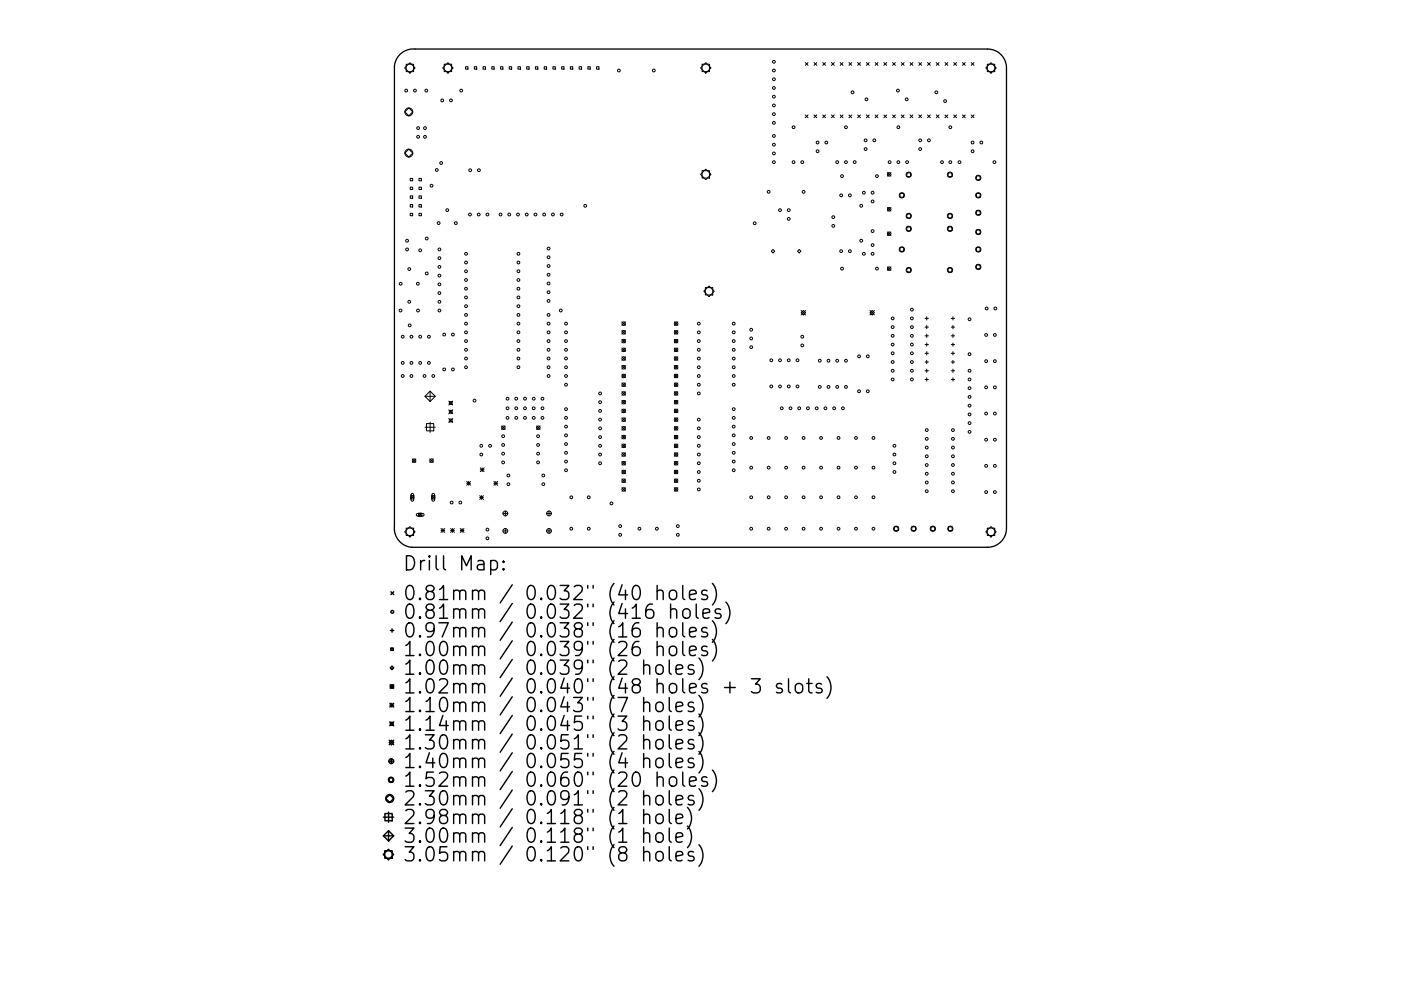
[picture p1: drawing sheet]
<svg xmlns="http://www.w3.org/2000/svg" width="297mm" height="210mm" viewBox="0 0 297 210" stroke-linecap="round" stroke-linejoin="round" font-family="sans-serif">
<defs><g id="words">
<g font-size="4.2">
<text x="85.5" y="121.1">Drill Map:</text>
<text x="85.5" y="127.4">0.81mm / 0.032&quot; (40 holes)</text>
<text x="85.5" y="131.3">0.81mm / 0.032&quot; (416 holes)</text>
<text x="85.5" y="135.3">0.97mm / 0.038&quot; (16 holes)</text>
<text x="85.5" y="139.2">1.00mm / 0.039&quot; (26 holes)</text>
<text x="85.5" y="143.2">1.00mm / 0.039&quot; (2 holes)</text>
<text x="85.5" y="147.2">1.02mm / 0.040&quot; (48 holes + 3 slots)</text>
<text x="85.5" y="151.1">1.10mm / 0.043&quot; (7 holes)</text>
<text x="85.5" y="155.1">1.14mm / 0.045&quot; (3 holes)</text>
<text x="85.5" y="159">1.30mm / 0.051&quot; (2 holes)</text>
<text x="85.5" y="163">1.40mm / 0.055&quot; (4 holes)</text>
<text x="85.5" y="167">1.52mm / 0.060&quot; (20 holes)</text>
<text x="85.5" y="170.9">2.30mm / 0.091&quot; (2 holes)</text>
<text x="85.5" y="174.9">2.98mm / 0.118&quot; (1 hole)</text>
<text x="85.5" y="178.8">3.00mm / 0.118&quot; (1 hole)</text>
<text x="85.5" y="182.8">3.05mm / 0.120&quot; (8 holes)</text>
</g>
</g></defs>
<path d="M84.8 11.6a4 4 0 0 1 3.2-1.2h121.4a4 4 0 0 1 4 4v97.7a4 4 0 0 1-4 4h-122.1a4 4 0 0 1-3.7-4.4v-97.7a4 4 0 0 1 1.2-2.4z" fill="none" stroke="#000" stroke-width=".28"/>
<g fill="none" stroke="#000" stroke-width=".21">
<path d="M85.8 14.4l1.1-1.1 1.1 1.1-1.1 1.1zM86.1 13.6h1.6v1.6h-1.6zM93.9 14.4l1.1-1.1 1.1 1.1-1.1 1.1zM94.2 13.6h1.6v1.6h-1.6zM98.7 14.2h.5v.5h-.5zM100.6 14.2h.5v.5h-.5zM102.4 14.2h.5v.5h-.5zM104.3 14.2h.5v.5h-.5zM106.1 14.2h.5v.5h-.5zM108 14.2h.5v.5h-.5zM109.8 14.2h.5v.5h-.5zM111.7 14.2h.5v.5h-.5z"/>
<path d="M113.5 14.2h.5v.5h-.5zM115.4 14.2h.5v.5h-.5zM117.2 14.2h.5v.5h-.5zM119.1 14.2h.5v.5h-.5zM120.9 14.2h.5v.5h-.5zM122.8 14.2h.5v.5h-.5zM124.6 14.2h.5v.5h-.5zM126.5 14.2h.5v.5h-.5zM148.5 14.4l1.1-1.1 1.2 1.1-1.2 1.1zM148.9 13.6h1.5v1.6h-1.5zM170.7 13.3l.6 .6M171.3 13.3l-.6 .6"/>
<path d="M172.6 13.3l.6 .6M173.2 13.3l-.6 .6M174.4 13.3l.6 .6M175 13.3l-.6 .6M176.3 13.3l.6 .6M176.9 13.3l-.6 .6M178.1 13.3l.6 .6M178.7 13.3l-.6 .6M180 13.3l.6 .6M180.6 13.3l-.6 .6M181.8 13.3l.6 .6M182.4 13.3l-.6 .6"/>
<path d="M183.7 13.3l.6 .6M184.3 13.3l-.6 .6M185.5 13.3l.6 .6M186.1 13.3l-.6 .6M187.4 13.3l.6 .6M188 13.3l-.6 .6M189.2 13.3l.6 .6M189.8 13.3l-.6 .6M191.1 13.3l.6 .6M191.7 13.3l-.6 .6M193 13.3l.5 .6M193.5 13.3l-.5 .6"/>
<path d="M194.8 13.3l.6 .6M195.4 13.3l-.6 .6M196.7 13.3l.5 .6M197.2 13.3l-.5 .6M198.5 13.3l.6 .6M199.1 13.3l-.6 .6M200.4 13.3l.5 .6M200.9 13.3l-.5 .6M202.2 13.3l.6 .6M202.8 13.3l-.6 .6M204.1 13.3l.6 .6M204.7 13.3l-.6 .6"/>
<path d="M205.9 13.3l.6 .6M206.5 13.3l-.6 .6M209 14.4l1.1-1.1 1.1 1.1-1.1 1.1zM209.3 13.6h1.6v1.6h-1.6zM85.8 23.7l.9-.8 .8 .8-.8 .9zM85.8 32.5l.9-.9 .8 .9-.8 .8zM87 37.8h.5v.6h-.5zM87 39.7h.5v.5h-.5zM88.8 37.8h.5v.6h-.5zM88.8 39.7h.5v.5h-.5zM148.9 36.2h1.5v1.6h-1.5zM149.6 35.9l1.2 1.1-1.2 1.1-1.1-1.1z"/>
<path d="M170.7 24.4l.6 .6M171.3 24.4l-.6 .6M172.6 24.4l.6 .6M173.2 24.4l-.6 .6M174.4 24.4l.6 .6M175 24.4l-.6 .6M176.3 24.4l.6 .6M176.9 24.4l-.6 .6M178.1 24.4l.6 .6M178.7 24.4l-.6 .6M180 24.4l.6 .6M180.6 24.4l-.6 .6"/>
<path d="M181.8 24.4l.6 .6M182.4 24.4l-.6 .6M183.7 24.4l.6 .6M184.3 24.4l-.6 .6M185.5 24.4l.6 .6M186.1 24.4l-.6 .6M187.4 24.4l.6 .6M188 24.4l-.6 .6M188.2 36.6l.7 .8M188.9 36.6l-.7 .8M189.2 24.4l.6 .6M189.8 24.4l-.6 .6"/>
<path d="M191.1 24.4l.6 .6M191.7 24.4l-.6 .6M192.3 36.7h.8v.8h-.8zM193 24.4l.5 .6M193.5 24.4l-.5 .6M194.8 24.4l.6 .6M195.4 24.4l-.6 .6M196.7 24.4l.5 .6M197.2 24.4l-.5 .6M198.5 24.4l.6 .6M199.1 24.4l-.6 .6M200.4 24.4l.5 .6"/>
<path d="M200.9 24.4l-.5 .6M201 36.7h.8v.8h-.8zM202.2 24.4l.6 .6M202.8 24.4l-.6 .6M204.1 24.4l.6 .6M204.7 24.4l-.6 .6M205.9 24.4l.6 .6M206.5 24.4l-.6 .6M207 37.3h.8v.8h-.8zM87 41.6h.5v.5h-.5zM87 43.4h.5v.5h-.5zM87 45.3h.5v.5h-.5z"/>
<path d="M88.8 41.6h.5v.5h-.5zM88.8 43.4h.5v.5h-.5zM88.8 45.3h.5v.5h-.5zM163.5 53.3l.4-.4 .4 .4-.4 .4zM169.1 53.3l.4-.4 .3 .4-.3 .4zM188.2 44l.7 .8M188.2 49.2l.7 .8M188.2 56.6l.7 .8M188.9 44l-.7 .8M188.9 49.2l-.7 .8M188.9 56.6l-.7 .8M190.8 41h.8v.8h-.8z"/>
<path d="M190.8 52.5h.8v.8h-.8zM192.3 45.4h.8v.8h-.8zM192.3 48.2h.8v.7h-.8zM192.3 56.9h.8v.8h-.8zM201 45.4h.8v.8h-.8zM201 48.2h.8v.7h-.8zM201 56.9h.8v.8h-.8zM207 41h.8v.8h-.8zM207 44.8h.8v.7h-.8zM207 48.8h.8v.8h-.8zM207 52.5h.8v.8h-.8zM207 56.2h.8v.8h-.8z"/>
<path d="M131.9 68.3l.7 .7M131.9 70.1l.7 .8M131.9 72l.7 .7M131.9 73.8l.7 .8M131.9 75.7l.7 .7M131.9 77.5l.7 .8M131.9 79.4l.7 .7M132.6 68.3l-.7 .7M132.6 70.1l-.7 .8M132.6 72l-.7 .7M132.6 73.8l-.7 .8M132.6 75.7l-.7 .7"/>
<path d="M132.6 77.5l-.7 .8M132.6 79.4l-.7 .7M143 79.4l.7 .7M143 68.3l.7 .7M143 70.1l.7 .8M143 72l.7 .7M143 73.8l.7 .8M143 75.7l.7 .7M143 77.5l.7 .8M143.7 68.3l-.7 .7M143.7 70.1l-.7 .8M143.7 72l-.7 .7"/>
<path d="M143.7 73.8l-.7 .8M143.7 75.7l-.7 .7M143.7 77.5l-.7 .8M143.7 79.4l-.7 .7M149.2 61.8l1.1-1.1 1.1 1.1-1.1 1.1zM149.5 61h1.6v1.6h-1.6zM169.9 65.9l.9 .9M170.3 65.9l.5 .4-.5 .5-.4-.5zM170.8 65.9l-.9 .9M184.4 66.3l.5-.4 .5 .4-.5 .5zM184.4 65.9l1 .9M185.4 65.9l-1 .9"/>
<path d="M196.1 67.5h.7M196.1 69.4h.7M196.1 71.3h.7M196.1 73.1h.7M196.1 75h.7M196.1 76.8h.7M196.1 78.7h.7M196.5 67.2v.7M196.5 69v.8M196.5 70.9v.7M196.5 72.8v.7M196.5 74.6v.7"/>
<path d="M196.5 76.5v.7M196.5 78.3v.7M201.7 67.5h.7M201.7 69.4h.7M201.7 71.3h.7M201.7 73.1h.7M201.7 75h.7M201.7 76.8h.7M201.7 78.7h.7M202 67.2v.7M202 69v.8M202 70.9v.7"/>
<path d="M202 72.8v.7M202 74.6v.7M202 76.5v.7M202 78.3v.7M87.4 97.4l.8 .7M88.2 97.4l-.8 .7M90.1 84.1l1.1-1.1 1.1 1.1-1.1 1.1zM90.1 84.1h2.2M90.1 90.6h2.2M90.4 89.9h1.6v1.5h-1.6zM91.1 97.4l.8 .7M91.2 83v2.2"/>
<path d="M91.2 89.6v2.1M91.9 97.4l-.8 .7M95.2 85.1l.8 .8M95.2 86.9l.8 .9M95.2 88.8l.8 .8M95.3 85.2h.6v.6h-.6zM95.3 87.1h.6v.6h-.6zM95.3 88.9h.6v.6h-.6zM96 85.1l-.8 .8M96 86.9l-.8 .9M96 88.8l-.8 .8M101.8 99.3l.8 .8"/>
<path d="M101.8 99.7h.8M102.2 99.3v.8M102.6 99.3l-.8 .8M106.4 90.4l.7 .7M107.1 90.4l-.7 .7M113.8 90.4l.7 .7M114.5 90.4l-.7 .7M131.9 81.3l.7 .7M131.9 83.1l.7 .7M131.9 85l.7 .7M131.9 86.8l.7 .7M131.9 88.7l.7 .7"/>
<path d="M131.9 90.5l.7 .8M131.9 92.4l.7 .7M131.9 94.2l.7 .8M131.9 96.1l.7 .7M131.9 97.9l.7 .8M131.9 99.8l.7 .7M132.6 81.3l-.7 .7M132.6 83.1l-.7 .7M132.6 85l-.7 .7M132.6 86.8l-.7 .7M132.6 88.7l-.7 .7M132.6 90.5l-.7 .8"/>
<path d="M132.6 92.4l-.7 .7M132.6 94.2l-.7 .8M132.6 96.1l-.7 .7M132.6 97.9l-.7 .8M132.6 99.8l-.7 .7M143 85l.7 .7M143 86.8l.7 .7M143 92.4l.7 .7M143 94.2l.7 .8M143 97.9l.7 .8M143 99.8l.7 .7M143 81.3l.7 .7"/>
<path d="M143 83.1l.7 .7M143 88.7l.7 .7M143 90.5l.7 .8M143 96.1l.7 .7M143.7 81.3l-.7 .7M143.7 83.1l-.7 .7M143.7 85l-.7 .7M143.7 86.8l-.7 .7M143.7 88.7l-.7 .7M143.7 90.5l-.7 .8M143.7 92.4l-.7 .7M143.7 94.2l-.7 .8"/>
<path d="M143.7 96.1l-.7 .7M143.7 97.9l-.7 .8M143.7 99.8l-.7 .7M196.1 80.5h.7M196.5 80.2v.7M201.7 80.5h.7M202 80.2v.7M85.8 112.8l1.1-1.1 1.1 1.1-1.1 1.1zM86.1 112h1.6v1.6h-1.6zM87 105.1l.8 .8M87.2 104.8l.3-.1 .2 .2v1.2l-.2 .2-.3-.2zM87.8 105.1l-.8 .8"/>
<path d="M88.3 109l1.4-.1 .2 .4-.2 .2h-1.2l-.2-.2zM88.7 108.8l.8 .8M89.5 108.8l-.8 .8M91.5 105.1l.7 .8M91.7 104.8l.3-.1 .1 .2v1.2l-.2 .2-.3-.2zM92.2 105.1l-.7 .8M93.5 112.1l.8 .8M93.5 112.5h.8M93.9 112.1v.8M94.3 112.1l-.8 .8M95.5 112.5h.8M95.5 112.1l.8 .8"/>
<path d="M95.9 112.1v.8M96.3 112.1l-.8 .8M97.6 112.5h.8M97.6 112.1l.8 .8M98 112.1v.8M98.4 112.1l-.8 .8M99 102.1l.8 .8M99 102.5h.8M99.4 102.1v.8M99.8 102.1l-.8 .8M101.7 105.2l.8 .8M101.7 105.6h.8"/>
<path d="M102.1 105.2v.8M102.5 105.2l-.8 .8M104.7 102.5h.8M104.7 102.1l.8 .8M105.1 102.1v.8M105.5 102.1l-.8 .8M106.6 108.9h1M106.6 112.6h1M107.1 108.4v1M107.1 112.1v1M115.9 108.9h1M115.9 112.6h1"/>
<path d="M116.4 108.4v1M116.4 112.1v1M131.9 101.6l.7 .8M131.9 103.5l.7 .7M132.6 101.6l-.7 .8M132.6 103.5l-.7 .7M143 101.6l.7 .8M143 103.5l.7 .7M143.7 101.6l-.7 .8M143.7 103.5l-.7 .7M189.6 111.8h.8v.8h-.8zM193.3 111.8h.8v.8h-.8z"/>
<path d="M197.4 111.8h.8v.8h-.8zM201.1 111.8h.8v.8h-.8zM209 112.8l1.1-1.1 1.1 1.1-1.1 1.1zM209.3 112h1.6v1.6h-1.6z"/>
<circle cx="86.1" cy="19.2" r=".3"/>
<circle cx="88" cy="19.2" r=".3"/>
<circle cx="90.4" cy="19.2" r=".3"/>
<circle cx="97.8" cy="19.2" r=".3"/>
<circle cx="131.2" cy="15" r=".3"/>
<circle cx="138.6" cy="15" r=".3"/>
<circle cx="164.1" cy="16.8" r=".3"/>
<circle cx="164.1" cy="18.7" r=".3"/>
<circle cx="164.1" cy="13.1" r=".3"/>
<circle cx="164.1" cy="15" r=".3"/>
<circle cx="180.7" cy="19.6" r=".3"/>
<circle cx="190.4" cy="19.2" r=".3"/>
<circle cx="198.5" cy="19.6" r=".3"/>
<circle cx="86.7" cy="32.5" r=".84"/>
<circle cx="86.7" cy="23.7" r=".84"/>
<circle cx="88.6" cy="29" r=".3"/>
<circle cx="88.6" cy="27.2" r=".3"/>
<circle cx="90.1" cy="29" r=".3"/>
<circle cx="90.1" cy="27.2" r=".3"/>
<circle cx="91.5" cy="39.4" r=".3"/>
<circle cx="92.6" cy="36.1" r=".3"/>
<circle cx="93.5" cy="34.6" r=".3"/>
<circle cx="93.8" cy="21.3" r=".3"/>
<circle cx="95.6" cy="21.3" r=".3"/>
<circle cx="99.7" cy="36.1" r=".3"/>
<circle cx="101.5" cy="36.1" r=".3"/>
<circle cx="164.1" cy="28.8" r=".3"/>
<circle cx="164.1" cy="20.5" r=".3"/>
<circle cx="164.1" cy="24.2" r=".3"/>
<circle cx="164.1" cy="22.4" r=".3"/>
<circle cx="164.1" cy="30.7" r=".3"/>
<circle cx="164.1" cy="34.4" r=".3"/>
<circle cx="164.1" cy="26.1" r=".3"/>
<circle cx="164.1" cy="32.6" r=".3"/>
<circle cx="168.2" cy="34.4" r=".3"/>
<circle cx="168.2" cy="27" r=".3"/>
<circle cx="170.1" cy="34.4" r=".3"/>
<circle cx="173.3" cy="32.1" r=".3"/>
<circle cx="173.3" cy="30.2" r=".3"/>
<circle cx="175.2" cy="30.2" r=".3"/>
<circle cx="177.5" cy="34.4" r=".3"/>
<circle cx="178.5" cy="37.4" r=".3"/>
<circle cx="179.4" cy="34.4" r=".3"/>
<circle cx="179.4" cy="27" r=".3"/>
<circle cx="181.2" cy="34.4" r=".3"/>
<circle cx="183.5" cy="29.8" r=".3"/>
<circle cx="183.5" cy="31.6" r=".3"/>
<circle cx="183.7" cy="21.1" r=".3"/>
<circle cx="185.4" cy="29.8" r=".3"/>
<circle cx="185.9" cy="37.4" r=".3"/>
<circle cx="188.5" cy="37" r=".37"/>
<circle cx="188.6" cy="34.4" r=".3"/>
<circle cx="190.5" cy="34.4" r=".3"/>
<circle cx="190.5" cy="27" r=".3"/>
<circle cx="192.2" cy="21.1" r=".3"/>
<circle cx="192.3" cy="34.4" r=".3"/>
<circle cx="192.7" cy="37.1" r=".56"/>
<circle cx="195.1" cy="29.8" r=".3"/>
<circle cx="195.1" cy="31.6" r=".3"/>
<circle cx="197" cy="29.8" r=".3"/>
<circle cx="199.7" cy="34.4" r=".3"/>
<circle cx="200.4" cy="21.4" r=".3"/>
<circle cx="201.4" cy="37.1" r=".56"/>
<circle cx="201.5" cy="34.4" r=".3"/>
<circle cx="201.5" cy="27" r=".3"/>
<circle cx="203.4" cy="34.4" r=".3"/>
<circle cx="206.2" cy="32.1" r=".3"/>
<circle cx="206.2" cy="30.2" r=".3"/>
<circle cx="207.4" cy="37.7" r=".56"/>
<circle cx="208.1" cy="30.2" r=".3"/>
<circle cx="210.8" cy="34.4" r=".3"/>
<circle cx="86.3" cy="51.1" r=".3"/>
<circle cx="86.3" cy="52.9" r=".3"/>
<circle cx="86.8" cy="57.1" r=".3"/>
<circle cx="89.1" cy="53.1" r=".3"/>
<circle cx="90.5" cy="50.6" r=".3"/>
<circle cx="90.5" cy="58" r=".3"/>
<circle cx="93" cy="47.3" r=".3"/>
<circle cx="93.2" cy="56.6" r=".3"/>
<circle cx="93.2" cy="54.8" r=".3"/>
<circle cx="93.2" cy="52.9" r=".3"/>
<circle cx="93.2" cy="58.5" r=".3"/>
<circle cx="94.8" cy="44.6" r=".3"/>
<circle cx="96.6" cy="47.3" r=".3"/>
<circle cx="98.8" cy="55.7" r=".3"/>
<circle cx="98.8" cy="57.6" r=".3"/>
<circle cx="98.8" cy="59.4" r=".3"/>
<circle cx="98.8" cy="53.8" r=".3"/>
<circle cx="99.6" cy="45.5" r=".3"/>
<circle cx="101.5" cy="45.5" r=".3"/>
<circle cx="103.3" cy="45.5" r=".3"/>
<circle cx="106.1" cy="45.5" r=".3"/>
<circle cx="108" cy="45.5" r=".3"/>
<circle cx="109.8" cy="45.5" r=".3"/>
<circle cx="109.9" cy="55.7" r=".3"/>
<circle cx="109.9" cy="57.6" r=".3"/>
<circle cx="109.9" cy="59.4" r=".3"/>
<circle cx="109.9" cy="53.8" r=".3"/>
<circle cx="111.7" cy="45.5" r=".3"/>
<circle cx="113.5" cy="45.5" r=".3"/>
<circle cx="115.4" cy="45.5" r=".3"/>
<circle cx="116.3" cy="54.6" r=".3"/>
<circle cx="116.3" cy="56.4" r=".3"/>
<circle cx="116.3" cy="52.7" r=".3"/>
<circle cx="116.3" cy="58.3" r=".3"/>
<circle cx="117.2" cy="45.5" r=".3"/>
<circle cx="119.1" cy="45.5" r=".3"/>
<circle cx="124.1" cy="43.7" r=".3"/>
<circle cx="160" cy="47.4" r=".3"/>
<circle cx="163" cy="40.7" r=".3"/>
<circle cx="165.4" cy="44.6" r=".3"/>
<circle cx="167.2" cy="44.6" r=".3"/>
<circle cx="167.2" cy="46.4" r=".3"/>
<circle cx="170.4" cy="40.7" r=".3"/>
<circle cx="176.7" cy="47.9" r=".3"/>
<circle cx="176.7" cy="46.1" r=".3"/>
<circle cx="178.3" cy="53.3" r=".3"/>
<circle cx="178.3" cy="41.4" r=".3"/>
<circle cx="178.5" cy="57" r=".3"/>
<circle cx="180.2" cy="53.3" r=".3"/>
<circle cx="180.2" cy="41.4" r=".3"/>
<circle cx="182.6" cy="51.1" r=".3"/>
<circle cx="182.6" cy="43.7" r=".3"/>
<circle cx="183.2" cy="40.9" r=".3"/>
<circle cx="183.2" cy="53.8" r=".3"/>
<circle cx="185" cy="42.7" r=".3"/>
<circle cx="185" cy="52" r=".3"/>
<circle cx="185" cy="49" r=".3"/>
<circle cx="185" cy="40.9" r=".3"/>
<circle cx="185" cy="53.8" r=".3"/>
<circle cx="185.9" cy="57" r=".3"/>
<circle cx="188.5" cy="49.6" r=".37"/>
<circle cx="188.5" cy="44.4" r=".37"/>
<circle cx="188.5" cy="57" r=".37"/>
<circle cx="191.2" cy="41.4" r=".56"/>
<circle cx="191.2" cy="52.9" r=".56"/>
<circle cx="192.7" cy="48.5" r=".56"/>
<circle cx="192.7" cy="57.3" r=".56"/>
<circle cx="192.7" cy="45.8" r=".56"/>
<circle cx="201.4" cy="48.5" r=".56"/>
<circle cx="201.4" cy="57.3" r=".56"/>
<circle cx="201.4" cy="45.8" r=".56"/>
<circle cx="207.4" cy="41.4" r=".56"/>
<circle cx="207.4" cy="52.9" r=".56"/>
<circle cx="207.4" cy="49.2" r=".56"/>
<circle cx="207.4" cy="45.1" r=".56"/>
<circle cx="207.4" cy="56.6" r=".56"/>
<circle cx="84.9" cy="65.9" r=".3"/>
<circle cx="84.9" cy="60.2" r=".3"/>
<circle cx="85.4" cy="77" r=".3"/>
<circle cx="85.4" cy="71.4" r=".3"/>
<circle cx="85.4" cy="79.8" r=".3"/>
<circle cx="86.8" cy="64" r=".3"/>
<circle cx="86.9" cy="69" r=".3"/>
<circle cx="87.2" cy="77" r=".3"/>
<circle cx="87.2" cy="71.4" r=".3"/>
<circle cx="87.2" cy="79.8" r=".3"/>
<circle cx="88.6" cy="60.2" r=".3"/>
<circle cx="88.6" cy="65.9" r=".3"/>
<circle cx="89.1" cy="77" r=".3"/>
<circle cx="89.1" cy="71.4" r=".3"/>
<circle cx="90" cy="79.8" r=".3"/>
<circle cx="90.9" cy="77" r=".3"/>
<circle cx="90.9" cy="71.4" r=".3"/>
<circle cx="91.9" cy="79.8" r=".3"/>
<circle cx="93.2" cy="64" r=".3"/>
<circle cx="93.2" cy="60.3" r=".3"/>
<circle cx="93.2" cy="65.9" r=".3"/>
<circle cx="93.2" cy="62.2" r=".3"/>
<circle cx="94.2" cy="78.4" r=".3"/>
<circle cx="94.2" cy="71" r=".3"/>
<circle cx="96" cy="78.4" r=".3"/>
<circle cx="96" cy="71" r=".3"/>
<circle cx="98.8" cy="76.1" r=".3"/>
<circle cx="98.8" cy="77.9" r=".3"/>
<circle cx="98.8" cy="61.3" r=".3"/>
<circle cx="98.8" cy="68.7" r=".3"/>
<circle cx="98.8" cy="66.8" r=".3"/>
<circle cx="98.8" cy="72.4" r=".3"/>
<circle cx="98.8" cy="63.1" r=".3"/>
<circle cx="98.8" cy="70.5" r=".3"/>
<circle cx="98.8" cy="65" r=".3"/>
<circle cx="98.8" cy="74.2" r=".3"/>
<circle cx="109.9" cy="76.1" r=".3"/>
<circle cx="109.9" cy="77.9" r=".3"/>
<circle cx="109.9" cy="61.3" r=".3"/>
<circle cx="109.9" cy="68.7" r=".3"/>
<circle cx="109.9" cy="70.5" r=".3"/>
<circle cx="109.9" cy="63.1" r=".3"/>
<circle cx="109.9" cy="66.8" r=".3"/>
<circle cx="109.9" cy="65" r=".3"/>
<circle cx="109.9" cy="72.4" r=".3"/>
<circle cx="109.9" cy="74.2" r=".3"/>
<circle cx="116.3" cy="77.9" r=".3"/>
<circle cx="116.3" cy="76.1" r=".3"/>
<circle cx="116.3" cy="68.7" r=".3"/>
<circle cx="116.3" cy="62" r=".3"/>
<circle cx="116.3" cy="60.1" r=".3"/>
<circle cx="116.3" cy="72.4" r=".3"/>
<circle cx="116.3" cy="66.8" r=".3"/>
<circle cx="116.3" cy="70.5" r=".3"/>
<circle cx="116.3" cy="79.8" r=".3"/>
<circle cx="116.3" cy="63.8" r=".3"/>
<circle cx="116.3" cy="74.2" r=".3"/>
<circle cx="118.9" cy="65.9" r=".3"/>
<circle cx="120" cy="77.9" r=".3"/>
<circle cx="120" cy="76.1" r=".3"/>
<circle cx="120" cy="68.7" r=".3"/>
<circle cx="120" cy="70.5" r=".3"/>
<circle cx="120" cy="72.4" r=".3"/>
<circle cx="120" cy="79.8" r=".3"/>
<circle cx="120" cy="74.2" r=".3"/>
<circle cx="132.2" cy="68.7" r=".37"/>
<circle cx="132.2" cy="70.5" r=".37"/>
<circle cx="132.2" cy="76.1" r=".37"/>
<circle cx="132.2" cy="79.8" r=".37"/>
<circle cx="132.2" cy="77.9" r=".37"/>
<circle cx="132.2" cy="74.2" r=".37"/>
<circle cx="132.2" cy="72.4" r=".37"/>
<circle cx="143.3" cy="68.7" r=".37"/>
<circle cx="143.3" cy="70.5" r=".37"/>
<circle cx="143.3" cy="77.9" r=".37"/>
<circle cx="143.3" cy="76.1" r=".37"/>
<circle cx="143.3" cy="79.8" r=".37"/>
<circle cx="143.3" cy="74.2" r=".37"/>
<circle cx="143.3" cy="72.4" r=".37"/>
<circle cx="148.2" cy="76.1" r=".3"/>
<circle cx="148.2" cy="77.9" r=".3"/>
<circle cx="148.2" cy="68.7" r=".3"/>
<circle cx="148.2" cy="70.5" r=".3"/>
<circle cx="148.2" cy="72.4" r=".3"/>
<circle cx="148.2" cy="79.8" r=".3"/>
<circle cx="148.2" cy="74.2" r=".3"/>
<circle cx="155.6" cy="77.9" r=".3"/>
<circle cx="155.6" cy="76.1" r=".3"/>
<circle cx="155.6" cy="68.7" r=".3"/>
<circle cx="155.6" cy="72.4" r=".3"/>
<circle cx="155.6" cy="70.5" r=".3"/>
<circle cx="155.6" cy="79.8" r=".3"/>
<circle cx="155.6" cy="74.2" r=".3"/>
<circle cx="159.3" cy="71.8" r=".3"/>
<circle cx="159.3" cy="73.7" r=".3"/>
<circle cx="159.3" cy="70" r=".3"/>
<circle cx="163.5" cy="76.4" r=".3"/>
<circle cx="165.4" cy="76.4" r=".3"/>
<circle cx="167.2" cy="76.4" r=".3"/>
<circle cx="169.1" cy="76.4" r=".3"/>
<circle cx="170.1" cy="73.3" r=".3"/>
<circle cx="170.1" cy="71.4" r=".3"/>
<circle cx="173.8" cy="76.5" r=".3"/>
<circle cx="175.7" cy="76.5" r=".3"/>
<circle cx="177.5" cy="76.5" r=".3"/>
<circle cx="179.4" cy="76.5" r=".3"/>
<circle cx="182.1" cy="75.6" r=".3"/>
<circle cx="184" cy="75.6" r=".3"/>
<circle cx="189.3" cy="69.4" r=".3"/>
<circle cx="189.3" cy="75" r=".3"/>
<circle cx="189.3" cy="71.3" r=".3"/>
<circle cx="189.3" cy="73.1" r=".3"/>
<circle cx="189.3" cy="78.7" r=".3"/>
<circle cx="189.3" cy="76.8" r=".3"/>
<circle cx="189.3" cy="67.5" r=".3"/>
<circle cx="193.3" cy="75" r=".3"/>
<circle cx="193.3" cy="69.4" r=".3"/>
<circle cx="193.3" cy="71.3" r=".3"/>
<circle cx="193.3" cy="73.1" r=".3"/>
<circle cx="193.3" cy="65.7" r=".3"/>
<circle cx="193.3" cy="78.7" r=".3"/>
<circle cx="193.3" cy="76.8" r=".3"/>
<circle cx="193.3" cy="67.5" r=".3"/>
<circle cx="205.6" cy="67.7" r=".3"/>
<circle cx="205.6" cy="78.7" r=".3"/>
<circle cx="205.6" cy="75.1" r=".3"/>
<circle cx="209.1" cy="76.6" r=".3"/>
<circle cx="209.1" cy="71.1" r=".3"/>
<circle cx="209.2" cy="65.4" r=".3"/>
<circle cx="210.9" cy="76.6" r=".3"/>
<circle cx="210.9" cy="71.1" r=".3"/>
<circle cx="211" cy="65.4" r=".3"/>
<circle cx="87.8" cy="97.7" r=".37"/>
<circle cx="91.5" cy="97.7" r=".37"/>
<circle cx="100.6" cy="85" r=".3"/>
<circle cx="102" cy="96.4" r=".3"/>
<circle cx="102" cy="94.6" r=".3"/>
<circle cx="103.9" cy="94.6" r=".3"/>
<circle cx="106.7" cy="96.3" r=".3"/>
<circle cx="106.7" cy="98.1" r=".3"/>
<circle cx="106.7" cy="92.5" r=".3"/>
<circle cx="106.7" cy="94.4" r=".3"/>
<circle cx="106.7" cy="90.7" r=".37"/>
<circle cx="107.6" cy="84.6" r=".3"/>
<circle cx="107.6" cy="86.6" r=".3"/>
<circle cx="107.6" cy="88.7" r=".3"/>
<circle cx="109.5" cy="86.6" r=".3"/>
<circle cx="109.5" cy="84.6" r=".3"/>
<circle cx="109.5" cy="88.7" r=".3"/>
<circle cx="111.3" cy="86.6" r=".3"/>
<circle cx="111.3" cy="84.6" r=".3"/>
<circle cx="111.3" cy="88.7" r=".3"/>
<circle cx="113.2" cy="84.6" r=".3"/>
<circle cx="113.2" cy="86.6" r=".3"/>
<circle cx="113.2" cy="88.7" r=".3"/>
<circle cx="114.1" cy="96.3" r=".3"/>
<circle cx="114.1" cy="98.1" r=".3"/>
<circle cx="114.1" cy="92.5" r=".3"/>
<circle cx="114.1" cy="94.4" r=".3"/>
<circle cx="114.1" cy="90.7" r=".37"/>
<circle cx="115" cy="84.6" r=".3"/>
<circle cx="115" cy="86.6" r=".3"/>
<circle cx="115" cy="88.7" r=".3"/>
<circle cx="120" cy="96.1" r=".3"/>
<circle cx="120" cy="94.2" r=".3"/>
<circle cx="120" cy="92.4" r=".3"/>
<circle cx="120" cy="88.7" r=".3"/>
<circle cx="120" cy="97.9" r=".3"/>
<circle cx="120" cy="86.8" r=".3"/>
<circle cx="120" cy="81.6" r=".3"/>
<circle cx="120" cy="99.8" r=".3"/>
<circle cx="120" cy="90.5" r=".3"/>
<circle cx="127.2" cy="85.3" r=".3"/>
<circle cx="127.2" cy="96.4" r=".3"/>
<circle cx="127.2" cy="90.9" r=".3"/>
<circle cx="127.2" cy="87.2" r=".3"/>
<circle cx="127.2" cy="94.6" r=".3"/>
<circle cx="127.2" cy="83.5" r=".3"/>
<circle cx="127.2" cy="92.7" r=".3"/>
<circle cx="127.2" cy="89" r=".3"/>
<circle cx="127.2" cy="98.3" r=".3"/>
<circle cx="132.2" cy="87.2" r=".37"/>
<circle cx="132.2" cy="94.6" r=".37"/>
<circle cx="132.2" cy="98.3" r=".37"/>
<circle cx="132.2" cy="83.5" r=".37"/>
<circle cx="132.2" cy="92.7" r=".37"/>
<circle cx="132.2" cy="89" r=".37"/>
<circle cx="132.2" cy="81.6" r=".37"/>
<circle cx="132.2" cy="85.3" r=".37"/>
<circle cx="132.2" cy="96.4" r=".37"/>
<circle cx="132.2" cy="90.9" r=".37"/>
<circle cx="143.3" cy="94.6" r=".37"/>
<circle cx="143.3" cy="87.2" r=".37"/>
<circle cx="143.3" cy="98.3" r=".37"/>
<circle cx="143.3" cy="83.5" r=".37"/>
<circle cx="143.3" cy="89" r=".37"/>
<circle cx="143.3" cy="92.7" r=".37"/>
<circle cx="143.3" cy="81.6" r=".37"/>
<circle cx="143.3" cy="96.4" r=".37"/>
<circle cx="143.3" cy="85.3" r=".37"/>
<circle cx="143.3" cy="90.9" r=".37"/>
<circle cx="148.2" cy="96.4" r=".3"/>
<circle cx="148.2" cy="90.9" r=".3"/>
<circle cx="148.2" cy="94.6" r=".3"/>
<circle cx="148.2" cy="92.7" r=".3"/>
<circle cx="148.2" cy="81.6" r=".3"/>
<circle cx="148.2" cy="83.5" r=".3"/>
<circle cx="148.2" cy="89" r=".3"/>
<circle cx="148.2" cy="98.3" r=".3"/>
<circle cx="155.6" cy="96.1" r=".3"/>
<circle cx="155.6" cy="94.2" r=".3"/>
<circle cx="155.6" cy="92.4" r=".3"/>
<circle cx="155.6" cy="99.8" r=".3"/>
<circle cx="155.6" cy="81.6" r=".3"/>
<circle cx="155.6" cy="97.9" r=".3"/>
<circle cx="155.6" cy="86.8" r=".3"/>
<circle cx="155.6" cy="88.7" r=".3"/>
<circle cx="155.6" cy="90.5" r=".3"/>
<circle cx="159.3" cy="92.9" r=".3"/>
<circle cx="159.3" cy="99.2" r=".3"/>
<circle cx="163" cy="92.9" r=".3"/>
<circle cx="163" cy="99.2" r=".3"/>
<circle cx="163.5" cy="82" r=".3"/>
<circle cx="165.4" cy="82" r=".3"/>
<circle cx="165.7" cy="86.6" r=".3"/>
<circle cx="166.7" cy="92.9" r=".3"/>
<circle cx="166.7" cy="99.2" r=".3"/>
<circle cx="167.2" cy="82" r=".3"/>
<circle cx="167.6" cy="86.6" r=".3"/>
<circle cx="169.1" cy="82" r=".3"/>
<circle cx="169.5" cy="86.6" r=".3"/>
<circle cx="170.4" cy="92.9" r=".3"/>
<circle cx="170.4" cy="99.2" r=".3"/>
<circle cx="171.3" cy="86.6" r=".3"/>
<circle cx="173.2" cy="86.6" r=".3"/>
<circle cx="173.8" cy="82.1" r=".3"/>
<circle cx="174.1" cy="92.9" r=".3"/>
<circle cx="174.1" cy="99.2" r=".3"/>
<circle cx="175" cy="86.6" r=".3"/>
<circle cx="175.7" cy="82.1" r=".3"/>
<circle cx="176.9" cy="86.6" r=".3"/>
<circle cx="177.5" cy="82.1" r=".3"/>
<circle cx="177.8" cy="92.9" r=".3"/>
<circle cx="177.8" cy="99.2" r=".3"/>
<circle cx="178.7" cy="86.6" r=".3"/>
<circle cx="179.4" cy="82.1" r=".3"/>
<circle cx="181.5" cy="92.9" r=".3"/>
<circle cx="181.5" cy="99.2" r=".3"/>
<circle cx="182.1" cy="83" r=".3"/>
<circle cx="184" cy="83" r=".3"/>
<circle cx="185.2" cy="92.9" r=".3"/>
<circle cx="185.2" cy="99.2" r=".3"/>
<circle cx="189.3" cy="80.5" r=".3"/>
<circle cx="189.6" cy="96.4" r=".3"/>
<circle cx="189.6" cy="94.6" r=".3"/>
<circle cx="189.6" cy="98.3" r=".3"/>
<circle cx="193.3" cy="80.5" r=".3"/>
<circle cx="196.5" cy="98.7" r=".3"/>
<circle cx="196.5" cy="93.1" r=".3"/>
<circle cx="196.5" cy="95" r=".3"/>
<circle cx="196.5" cy="96.8" r=".3"/>
<circle cx="196.5" cy="91.3" r=".3"/>
<circle cx="202" cy="98.7" r=".3"/>
<circle cx="202" cy="93.1" r=".3"/>
<circle cx="202" cy="95" r=".3"/>
<circle cx="202" cy="96.8" r=".3"/>
<circle cx="202" cy="91.3" r=".3"/>
<circle cx="205.6" cy="82.4" r=".3"/>
<circle cx="205.6" cy="89.8" r=".3"/>
<circle cx="205.6" cy="91.6" r=".3"/>
<circle cx="205.6" cy="84.2" r=".3"/>
<circle cx="205.6" cy="87.9" r=".3"/>
<circle cx="205.6" cy="86.1" r=".3"/>
<circle cx="205.6" cy="80.5" r=".3"/>
<circle cx="209.1" cy="93.3" r=".3"/>
<circle cx="209.1" cy="87.7" r=".3"/>
<circle cx="209.1" cy="82.2" r=".3"/>
<circle cx="209.1" cy="98.8" r=".3"/>
<circle cx="210.9" cy="93.3" r=".3"/>
<circle cx="210.9" cy="82.2" r=".3"/>
<circle cx="210.9" cy="87.7" r=".3"/>
<circle cx="210.9" cy="98.8" r=".3"/>
<circle cx="87.4" cy="105.5" r=".37"/>
<circle cx="89.1" cy="109.2" r=".37"/>
<circle cx="91.9" cy="105.5" r=".37"/>
<circle cx="95.8" cy="106.6" r=".3"/>
<circle cx="97.6" cy="106.6" r=".3"/>
<circle cx="103.3" cy="112.4" r=".3"/>
<circle cx="103.3" cy="114.2" r=".3"/>
<circle cx="107.1" cy="112.6" r=".51"/>
<circle cx="107.1" cy="108.9" r=".51"/>
<circle cx="107.8" cy="102.7" r=".3"/>
<circle cx="107.8" cy="100.9" r=".3"/>
<circle cx="115.2" cy="102.7" r=".3"/>
<circle cx="115.2" cy="100.9" r=".3"/>
<circle cx="116.4" cy="112.6" r=".51"/>
<circle cx="116.4" cy="108.9" r=".51"/>
<circle cx="121.1" cy="112.2" r=".3"/>
<circle cx="121.1" cy="105.5" r=".3"/>
<circle cx="124.8" cy="112.2" r=".3"/>
<circle cx="124.8" cy="105.5" r=".3"/>
<circle cx="129.6" cy="106.8" r=".3"/>
<circle cx="131.5" cy="113.5" r=".3"/>
<circle cx="131.5" cy="111.6" r=".3"/>
<circle cx="132.2" cy="103.8" r=".37"/>
<circle cx="132.2" cy="102" r=".37"/>
<circle cx="132.2" cy="100.1" r=".37"/>
<circle cx="135.6" cy="112.2" r=".3"/>
<circle cx="139.3" cy="112.2" r=".3"/>
<circle cx="143.3" cy="103.8" r=".37"/>
<circle cx="143.3" cy="102" r=".37"/>
<circle cx="143.3" cy="100.1" r=".37"/>
<circle cx="143.7" cy="113.5" r=".3"/>
<circle cx="143.7" cy="111.6" r=".3"/>
<circle cx="148.2" cy="103.8" r=".3"/>
<circle cx="148.2" cy="100.1" r=".3"/>
<circle cx="148.2" cy="102" r=".3"/>
<circle cx="159.3" cy="112.2" r=".3"/>
<circle cx="159.3" cy="105.5" r=".3"/>
<circle cx="163" cy="112.2" r=".3"/>
<circle cx="163" cy="105.5" r=".3"/>
<circle cx="166.7" cy="112.2" r=".3"/>
<circle cx="166.7" cy="105.5" r=".3"/>
<circle cx="170.4" cy="112.2" r=".3"/>
<circle cx="170.4" cy="105.5" r=".3"/>
<circle cx="174.1" cy="112.2" r=".3"/>
<circle cx="174.1" cy="105.5" r=".3"/>
<circle cx="177.8" cy="112.2" r=".3"/>
<circle cx="177.8" cy="105.5" r=".3"/>
<circle cx="181.5" cy="112.2" r=".3"/>
<circle cx="181.5" cy="105.5" r=".3"/>
<circle cx="185.2" cy="112.2" r=".3"/>
<circle cx="185.2" cy="105.5" r=".3"/>
<circle cx="189.6" cy="100.1" r=".3"/>
<circle cx="190" cy="112.2" r=".56"/>
<circle cx="193.7" cy="112.2" r=".56"/>
<circle cx="196.5" cy="102.4" r=".3"/>
<circle cx="196.5" cy="100.5" r=".3"/>
<circle cx="196.5" cy="104.2" r=".3"/>
<circle cx="197.8" cy="112.2" r=".56"/>
<circle cx="201.5" cy="112.2" r=".56"/>
<circle cx="202" cy="102.4" r=".3"/>
<circle cx="202" cy="100.5" r=".3"/>
<circle cx="202" cy="104.2" r=".3"/>
<circle cx="209.1" cy="104.4" r=".3"/>
<circle cx="210.9" cy="104.4" r=".3"/>
</g>
<g fill="none" stroke="#000" stroke-width=".3">
<path d="M104 119.1l.9-.2 .6 .6v.8l-.3 .5-.3 .1-.9-.1M106.8 119.1l.1 .1-.1 .1-.2-.1 .2-.1v.2M82.8 133.8h.7M82.8 137.5h.6v.5h-.6zM82.9 125.6l.6 .5M83.1 133.4v.7M83.5 125.6l-.6 .5M106.8 120.6l.1 .2-.1 .1-.2-.1 .2-.2v.3M139.3 125.5a.74 .74 0 0 1 1.3 .1v1.6M139.3 133.4a.74 .74 0 0 1 1.3 .2v1.5M139.3 137.4a.74 .74 0 0 1 1.3 .1v1.6M139.3 124.2v3"/>
<path d="M139.3 132.1v3M139.3 136.1v3M142 125.5a.81 .81 0 0 1 .8-.3 .81 .81 0 0 1 .7 .6v.8a.81 .81 0 0 1-.8 .6 .81 .81 0 0 1-.8-.6v-.8zM142 133.4a.81 .81 0 0 1 .8-.3 .81 .81 0 0 1 .7 .6v.9a.81 .81 0 0 1-.8 .6 .81 .81 0 0 1-.8-.6v-.9zM142.2 129.5a.74 .74 0 0 1 1.3 .1v1.6M142.2 137.2a.81 .81 0 0 1 1.3 .5v.8a.81 .81 0 0 1-.8 .6 .81 .81 0 0 1-.8-.6v-.8zM142.2 128.2v3M144.8 124.2v2.6l.4 .4M144.8 132.1v2.6l.4 .4M144.8 136.1v2.6l.4 .4M145 129.3a.81 .81 0 0 1 1.3 .4v.9a.81 .81 0 0 1-.8 .6 .81 .81 0 0 1-.7-.6v-.9zM146.2 126.2l1.4-.3-.1-.5-.9-.2-.4 .4v1.2l.1 .3 .3 .1 .9-.1"/>
<path d="M146.2 134.1l1.4-.3-.1-.5-.9-.2-.4 .5v1.1l.1 .3 .3 .1 .9-.1M146.2 138.1l1.4-.3-.1-.6-.9-.1-.4 .4v1.2l.1 .2 .3 .2 .9-.2M147.6 128.2v2.5l.4 .5M148.2 139.6a3.4 3.4 0 0 1 0 4.6M149 130.2l1.5-.3-.2-.6-.8-.1-.5 .4v1.1l.2 .3 .3 .2 .8-.2M149.9 125.4l-.7-.2-.4 .4 .1 .5 1 .3 .1 .2-.1 .5-.3 .1-.8-.1M149.9 133.3l-.7-.2-.4 .5 .1 .4 1 .3 .1 .3-.1 .4-.3 .1-.8-.1M149.9 137.2l-.7-.1-.4 .4 .1 .4 1 .3 .1 .3-.1 .4-.3 .2-.8-.2M151 123.8a3.4 3.4 0 0 1 0 4.6M151 131.7a3.4 3.4 0 0 1 0 4.6M151 135.7a3.4 3.4 0 0 1 0 4.5M152.8 129.3l-.8-.1-.4 .4 .2 .4 1 .3 .1 .3-.1 .4-.3 .2-.9-.2"/>
<path d="M153.9 127.7a3.4 3.4 0 0 1 0 4.6M82.5 157.5l.5-.4 .5 .4-.5 .5zM82.5 157.1l1 .9M82.6 153.2l.9 .8M82.7 149.2l.8 .8M82.7 149.6h.8M82.7 145.3l.8 .7M82.7 141.7l.4-.4 .4 .4-.4 .4zM82.8 153.3h.5v.6h-.5zM83.1 149.2v.8M83.5 145.3l-.8 .7M83.5 149.2l-.8 .8"/>
<path d="M83.5 153.2l-.9 .8M83.5 157.1l-1 .9M136.5 141.3a.74 .74 0 0 1 1.3 .2v1.5M136.5 149.3a.75 .75 0 0 1 1.3 .1v1.6M136.5 153.2a.74 .74 0 0 1 1.3 .2v1.5M136.5 157.2a.74 .74 0 0 1 1.3 .1v1.6M136.5 140v3M136.5 148v3M136.5 151.9v3M136.5 155.9v3M136.5 159.8v3M139.2 141.3a.81 .81 0 0 1 .8-.3 .81 .81 0 0 1 .6 .6v.9a.81 .81 0 0 1-.8 .6 .81 .81 0 0 1-.8-.6v-.9z"/>
<path d="M139.2 149.3a.81 .81 0 0 1 .8-.3 .81 .81 0 0 1 .6 .5v.9a.81 .81 0 0 1-.8 .6 .81 .81 0 0 1-.8-.6v-.9zM139.2 153.2a.81 .81 0 0 1 .8-.3 .81 .81 0 0 1 .6 .6v.9a.81 .81 0 0 1-.8 .6 .81 .81 0 0 1-.8-.6v-.9zM139.2 157.2a.81 .81 0 0 1 .8-.3 .81 .81 0 0 1 .6 .6v.8a.81 .81 0 0 1-.8 .6 .81 .81 0 0 1-.8-.6v-.8zM141.9 140v2.6l.4 .4M141.9 148v2.5l.4 .5M141.9 151.9v2.6l.4 .4M141.9 155.9v2.6l.4 .4M141.9 159.8v2.6l.4 .4M143.3 142l1.5-.2-.2-.6-.8-.2-.5 .5v1.1l.2 .3 .3 .1 .8-.1M143.3 150l1.5-.3-.2-.6-.8-.1-.5 .4v1.1l.2 .3 .3 .2 .8-.2M143.3 153.9l1.5-.3-.2-.5-.8-.2-.5 .5v1.1l.2 .3 .3 .1 .8-.1M143.3 157.9l1.5-.3-.2-.6-.8-.1-.5 .4v1.2l.2 .2 .3 .2 .8-.2"/>
<path d="M147 141.2l-.7-.2-.4 .5 .1 .4 1 .3 .2 .3-.2 .4-.2 .1-.9-.1M147 149.1l-.7-.1-.4 .4 .1 .4 1 .3 .2 .3-.2 .4-.2 .2-.9-.2M147 153.1l-.7-.2-.4 .5 .1 .4 1 .3 .2 .3-.2 .4-.2 .1-.9-.1M147 157l-.7-.1-.4 .4 .1 .4 1 .3 .2 .3-.2 .4-.2 .2-.9-.2M148.2 147.5a3.4 3.4 0 0 1 0 4.6M148.2 151.5a3.4 3.4 0 0 1 0 4.6M148.2 155.5a3.4 3.4 0 0 1 0 4.5M148.2 159.4a3.4 3.4 0 0 1 0 4.6M153.6 145.9h2.3M154.8 144.7v2.3M159.3 144h1.9l-1 1.2a.81 .81 0 0 1 1 .5v.7l-.3 .5-.3 .1h-.8l-.5-.3M165.8 145.2l-.8-.2-.4 .4 .2 .5 1 .3 .1 .2-.1 .5-.3 .1-.9-.1"/>
<path d="M167.2 144v2.6l.4 .4M168.9 145.2a.81 .81 0 0 1 1.3 .4v.8a.81 .81 0 0 1-.8 .6 .81 .81 0 0 1-.8-.6v-.8zM171 145h1.2M171.5 144v2.6l.1 .3 .6 .1M174.2 145.2l-.7-.2-.5 .4 .2 .5 1 .3 .1 .2-.1 .5-.3 .1-.9-.1M175.3 143.6a3.4 3.4 0 0 1 0 4.6M81.3 177.3l1.1-1.1 1.1 1.1-1.1 1.1zM81.3 177.3h2.2M81.3 173.4h2.2M81.6 172.6h1.6v1.5h-1.6zM81.8 169.4l.8-.8 .9 .8-.9 .9zM82.4 176.2v2.2"/>
<path d="M82.4 172.3v2.2M82.5 161.5h1M82.5 165.1h.8v.7h-.8zM83 161v1M131.2 174.7h1.7M136.5 161.1a.74 .74 0 0 1 1.3 .2v1.5M136.5 169.1a.74 .74 0 0 1 1.3 .1v1.6M136.5 173a.74 .74 0 0 1 1.3 .2v1.5M136.5 177a.74 .74 0 0 1 1.3 .1v1.6M136.5 167.8v3M136.5 171.7v3M136.5 175.7v3"/>
<path d="M136.5 179.6v3M139.2 161.1a.81 .81 0 0 1 .8-.3 .81 .81 0 0 1 .6 .6v.9a.81 .81 0 0 1-.8 .6 .81 .81 0 0 1-.8-.6v-.9zM139.2 169.1a.81 .81 0 0 1 .8-.3 .81 .81 0 0 1 .6 .5v.9a.81 .81 0 0 1-.8 .6 .81 .81 0 0 1-.8-.6v-.9zM139.2 173a.81 .81 0 0 1 .8-.3 .81 .81 0 0 1 .6 .6v.9a.81 .81 0 0 1-.8 .6 .81 .81 0 0 1-.8-.6v-.9zM139.2 177a.81 .81 0 0 1 .8-.3 .81 .81 0 0 1 .6 .6v.8a.81 .81 0 0 1-.8 .6 .81 .81 0 0 1-.8-.6v-.8zM139.3 165.1a.74 .74 0 0 1 1.3 .1v1.6M139.3 163.8v3M141.9 167.8v2.5l.4 .5M141.9 171.7v2.6l.4 .4M141.9 175.7v2.6l.4 .4M141.9 179.6v2.6l.4 .4M142.2 165a.81 .81 0 0 1 1.3 .4v.8a.81 .81 0 0 1-.8 .6 .81 .81 0 0 1-.8-.6v-.8z"/>
<path d="M143.3 161.8l1.5-.2-.2-.6-.8-.2-.5 .5v1.1l.2 .3 .3 .1 .8-.1M143.3 169.8l1.5-.3-.2-.6-.8-.1-.5 .4v1.1l.2 .3 .3 .2 .8-.2M143.3 173.7l1.5-.3-.2-.5-.8-.2-.5 .5v1.1l.2 .3 .3 .1 .8-.1M143.3 177.7l1.5-.3-.2-.6-.8-.1-.5 .4v1.2l.2 .2 .3 .2 .8-.2M144.8 163.8v2.6l.4 .4M145.8 171.3a3.4 3.4 0 0 1 0 4.6M145.8 175.3a3.4 3.4 0 0 1 0 4.5M146.2 165.8l1.4-.3-.1-.5-.9-.2-.4 .4v1.2l.1 .3 .3 .1 .9-.1M147 161l-.7-.2-.4 .5 .1 .4 1 .3 .2 .3-.2 .4-.2 .1-.9-.1M147 168.9l-.7-.1-.4 .4 .1 .4 1 .3 .2 .3-.2 .4-.2 .2-.9-.2M148.2 167.3a3.4 3.4 0 0 1 0 4.6M148.2 179.2a3.4 3.4 0 0 1 0 4.6"/>
<path d="M149.9 165l-.7-.2-.4 .4 .1 .5 1 .3 .1 .2-.1 .5-.3 .1-.8-.1M151 163.4a3.4 3.4 0 0 1 0 4.6M81.6 180.5h1.5v1.6h-1.5zM82.4 180.2l1.1 1.1-1.1 1.1-1.2-1.1zM136.5 180.9a.74 .74 0 0 1 1.3 .2v1.5M139.2 180.9a.81 .81 0 0 1 .8-.3 .81 .81 0 0 1 .6 .6v.9a.81 .81 0 0 1-.8 .6 .81 .81 0 0 1-.8-.6v-.9zM143.3 181.6l1.5-.2-.2-.6-.8-.2-.5 .5v1.1l.2 .3 .3 .1 .8-.1M147 180.8l-.7-.2-.4 .5 .1 .4 1 .3 .2 .3-.2 .4-.2 .1-.9-.1"/>
<circle cx="83.2" cy="129.8" r=".3"/>
<circle cx="83.1" cy="145.7" r=".37"/>
<circle cx="82.6" cy="169.4" r=".84"/>
<circle cx="82.9" cy="165.5" r=".56"/>
<circle cx="83" cy="161.5" r=".51"/>
</g>
<use href="#words"/>
</svg>
